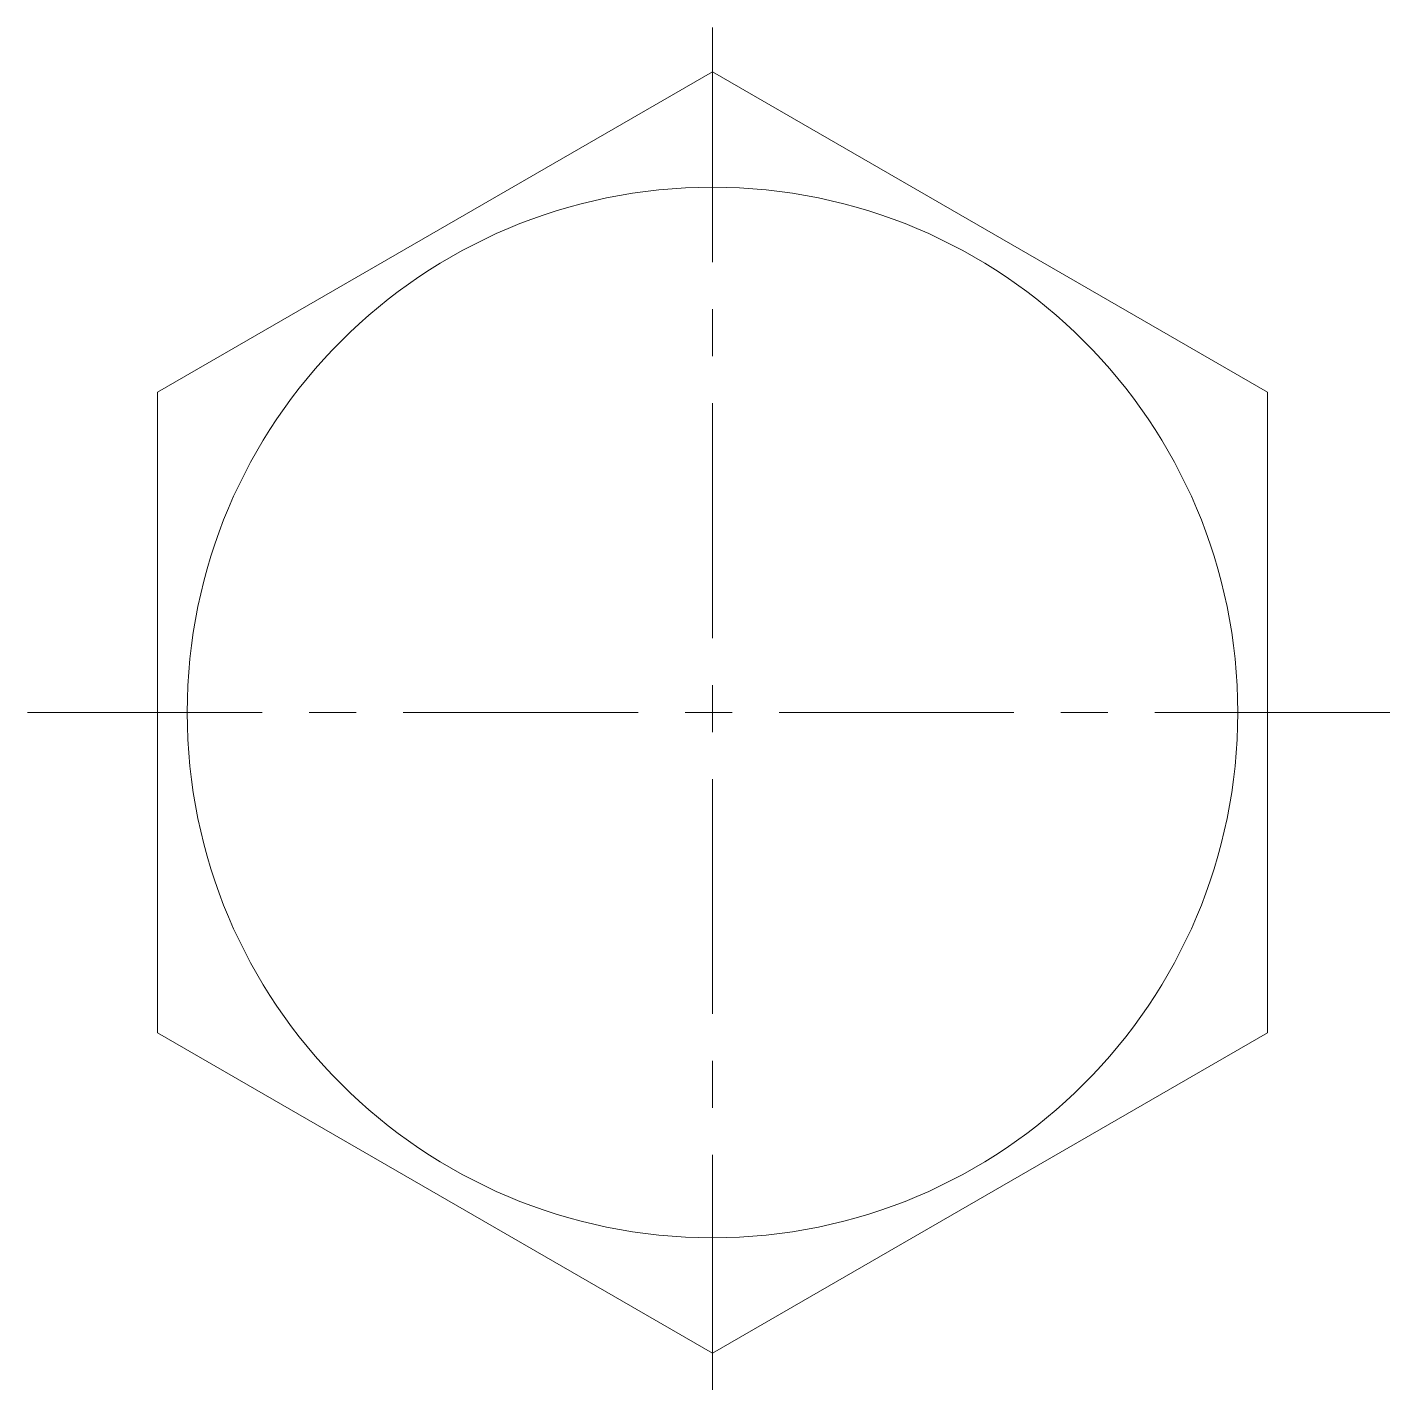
# Model space of a CAD drawing. Header units: millimetres. Extents: x -46.3 to 46.3, y -46.3 to 46.3.
import ezdxf

# ---------------------------------------------------------------- set-up
doc = ezdxf.new("R2010")
doc.units = ezdxf.units.MM
doc.header["$LTSCALE"] = 0.5
doc.linetypes.add('CENTER', pattern=[50.8, 31.75, -6.35, 6.35, -6.35])
doc.layers.get('0').update_dxf_attribs({"color": 9, "lineweight": 15})

msp = doc.modelspace()

# ---------------------------------------------------------------- linework, layer by layer
at = {"color": 1, "linetype": 'CENTER'}
for p, q in [((0, 46.301), (0, -46.301)), ((-46.301, 0), (46.301, 0))]:
    msp.add_line(p, q, dxfattribs=at)
at = {"ltscale": 0.5}
msp.add_lwpolyline([(-37.5, -21.651), (0, -43.301), (37.5, -21.651), (37.5, 21.651), (0, 43.301), (-37.5, 21.651)], close=True, dxfattribs=at)
msp.add_circle((0, 0), 35.5, dxfattribs=at)

doc.saveas('drawing.dxf')
